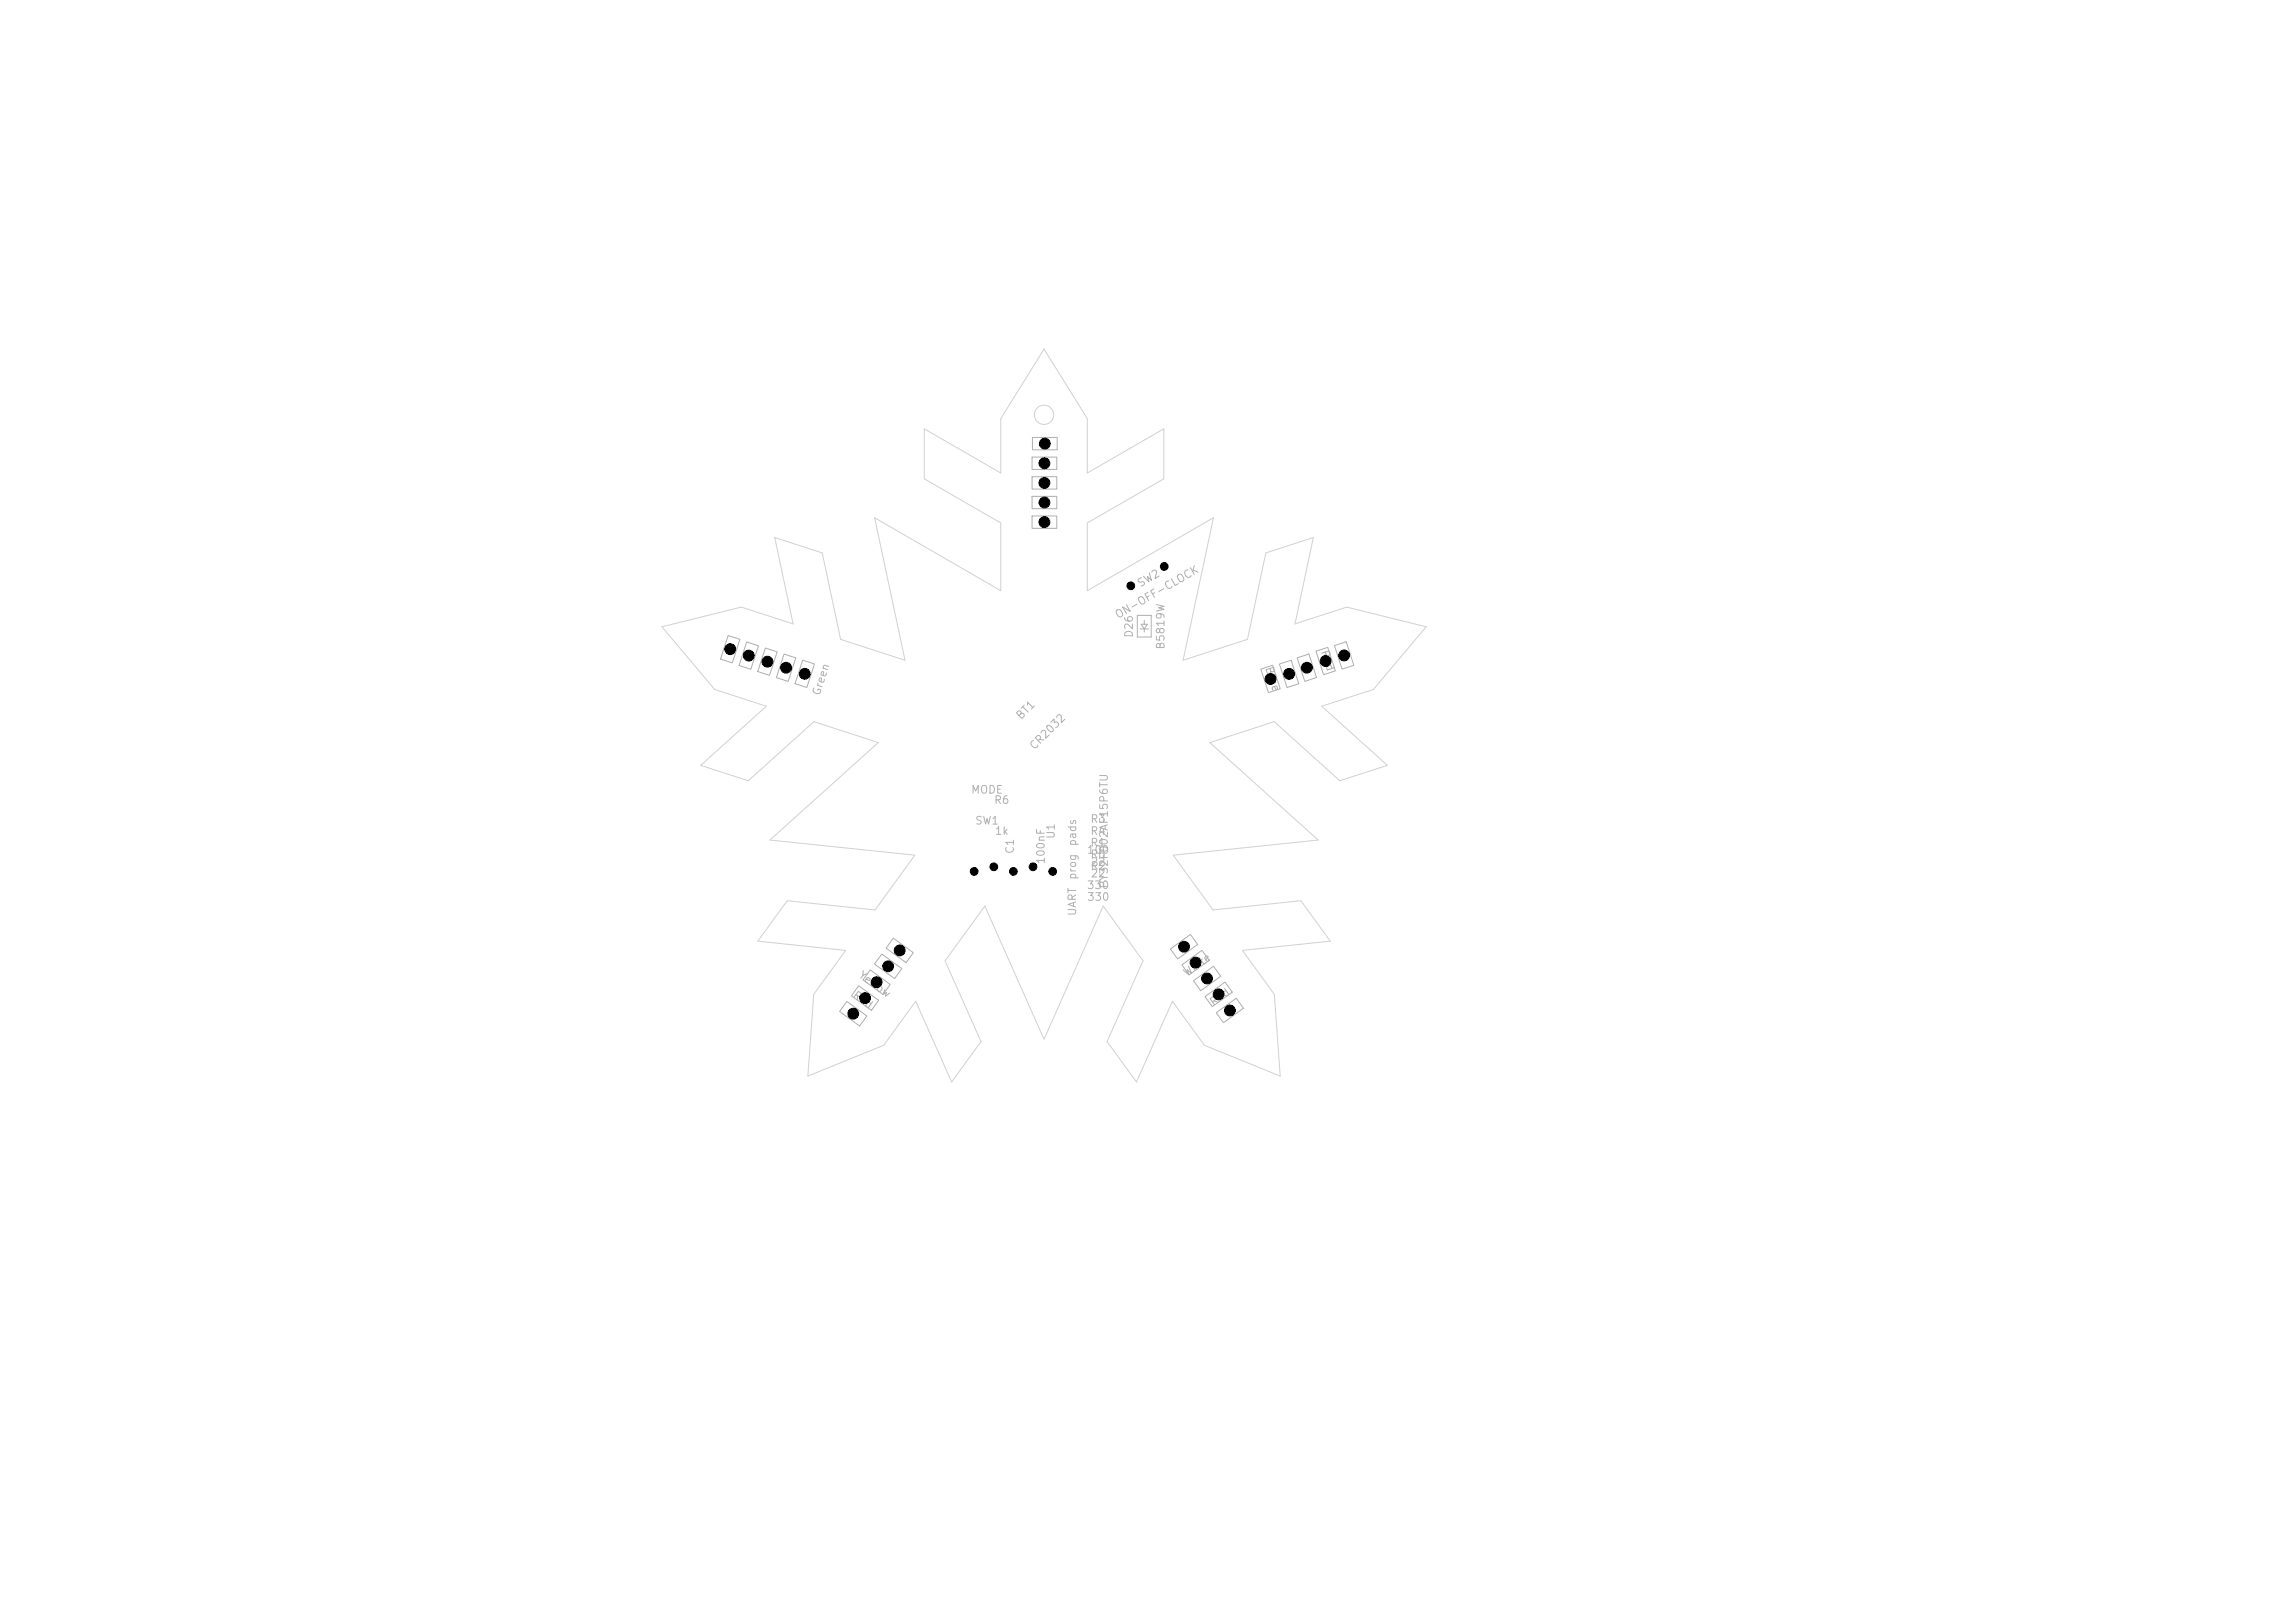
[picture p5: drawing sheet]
<svg xmlns="http://www.w3.org/2000/svg" width="297mm" height="210mm" viewBox="0 0 297 210" stroke-linecap="round" stroke-linejoin="round" font-family="sans-serif">
<defs><g id="words">
<g font-size="1" fill="#afafaf">
<text x="147.6" y="76.3" transform="rotate(-30 147.6 76.3)">SW2</text>
<text x="144.7" y="80.4" transform="rotate(-30 144.7 80.4)">ON-OFF-CLOCK</text>
<text x="146.8" y="82.6" transform="rotate(-90 146.8 82.6)">D26</text>
<text x="150.9" y="84.1" transform="rotate(-90 150.9 84.1)">B5819W</text>
<text x="163.5" y="86.4" transform="rotate(72 163.5 86.4)">Blue</text>
<text x="170.7" y="84.3" transform="rotate(72 170.7 84.3)">Red</text>
<text x="106.3" y="90.2" transform="rotate(-72 106.3 90.2)">Green</text>
<text x="132.2" y="93.4" transform="rotate(-45 132.2 93.4)">BT1</text>
<text x="134" y="97.3" transform="rotate(-45 134 97.3)">CR2032</text>
<text x="125.6" y="102.9">MODE</text>
<text x="126.1" y="106.9">SW1</text>
<text x="128.6" y="104.3">R6</text>
<text x="141" y="106.7">R3</text>
<text x="128.7" y="108.3">1k</text>
<text x="131.4" y="110.6" transform="rotate(-90 131.4 110.6)">C1</text>
<text x="135.4" y="111.9" transform="rotate(-90 135.4 111.9)">100nF</text>
<text x="136.7" y="108.6" transform="rotate(-90 136.7 108.6)">U1</text>
<text x="139.5" y="113.9" transform="rotate(-90 139.5 113.9)">prog</text>
<text x="139.5" y="109.6" transform="rotate(-90 139.5 109.6)">pads</text>
<text x="140.6" y="110.7">100</text>
<text x="141" y="109.8">R1</text>
<text x="141" y="108.3">R4</text>
<text x="141" y="111.3">R5</text>
<text x="141.1" y="113.8">22</text>
<text x="141.1" y="112.3">22</text>
<text x="141.1" y="112.8">R2</text>
<text x="139.5" y="118.6" transform="rotate(-90 139.5 118.6)">UART</text>
<text x="140.6" y="115.3">330</text>
<text x="140.6" y="116.8">330</text>
<text x="143.6" y="115.1" transform="rotate(-90 143.6 115.1)">PY32F002AF15P6TU</text>
<text x="110" y="129.1" transform="rotate(36 110 129.1)">Red</text>
<text x="110.8" y="126.5" transform="rotate(36 110.8 126.5)">Yellow</text>
<text x="153.7" y="126.7" transform="rotate(-36 153.7 126.7)">White</text>
<text x="157.1" y="130.5" transform="rotate(-36 157.1 130.5)">Red</text>
</g>
</g></defs>
<g fill="none" stroke="#afafaf" stroke-width=".13">
<path d="M133.6 59.1h3.2v1.6h-3.2zM133.6 56.6h3.2v1.6h-3.2zM133.6 66.8h3.2v1.6h-3.2zM133.6 64.2h3.2v1.6h-3.2zM133.6 61.7h3.2v1.6h-3.2zM147.2 79.6h1.8v2.8h-1.8zM94.2 82.2l1.6 .5-1 3.1-1.6-.5zM96.6 83.1l1.6 .5-1 3-1.6-.5zM99 83.8l1.6 .5-1 3.1-1.5-.5zM101.5 84.6l1.5 .5-1 3.1-1.5-.5zM103.9 85.4l1.5 .5-1 3.1-1.5-.5zM147.5 81.4h1.1"/>
<path d="M147.7 80.8h.8l-.4 .6zM148.1 80.3v.5M148.1 81.4v.4M163.2 86.6l1.5-.5 1 3-1.5 .5zM165.6 85.9l1.5-.5 1 3.1-1.5 .5zM167.9 85.1l1.5-.5 1 3.1-1.5 .5zM170.3 84.3l1.5-.5 1 3-1.5 .5zM172.7 83.5l1.5-.5 1 3.1-1.5 .5zM109.6 129.6l2.6 1.9-1 1.3-2.5-1.9zM111.1 127.6l2.6 1.8-.9 1.3-2.6-1.8zM112.6 125.5l2.6 1.9-.9 1.3-2.6-1.9zM114.1 123.4l2.6 1.9-.9 1.3-2.6-1.9z"/>
<path d="M115.6 121.4l2.6 1.9-.9 1.3-2.6-1.9zM151.5 122.8l2.6-1.9 .9 1.3-2.6 1.9zM153 124.8l2.5-1.8 1 1.3-2.6 1.8zM154.4 126.9l2.6-1.9 1 1.3-2.6 1.9zM155.9 129l2.6-1.9 1 1.3-2.6 1.9zM157.4 131l2.6-1.8 .9 1.3-2.6 1.8z"/>
</g>
<g fill="none" stroke="#d0d2cd" stroke-width=".13">
<path d="M85.7 81.1l10.2-2.5 6.7 2.1-2.3-11.2 6.1 2 2.4 11.2 8.3 2.7-3.9-18.4 16.3 9.4v-8.7l-9.9-5.7v-6.5l9.9 5.7v-7l5.6-9 5.6 9v7l9.9-5.7v6.5l-9.9 5.7v8.7l16.3-9.4-3.9 18.4 8.3-2.7 2.4-11.2 6.2-2-2.4 11.2 6.7-2.1 10.3 2.5-6.9 8.1-6.7 2.2 8.5 7.6-6.1 2-8.5-7.6-8.3 2.7 14 12.6-18.8 2 5.2 7 11.4-1.2 3.8 5.3-11.4 1.2 4.1 5.7 .8 10.5-9.8-4-4.2-5.6-4.6 10.4-3.8-5.2 4.6-10.5-5.1-7.1-7.7 17.3-7.6-17.3-5.2 7.1 4.7 10.5-3.8 5.2-4.7-10.4-4.1 5.6-9.9 4 .8-10.5 4.1-5.7-11.3-1.2 3.8-5.3 11.3 1.2 5.2-7-18.8-2 14.1-12.6-8.4-2.7-8.5 7.6-6.1-2 8.5-7.6-6.7-2.2z"/>
<circle cx="135.1" cy="53.7" r="1.25"/>
</g>
<g fill="#000" stroke="#000" stroke-width=".13">
<circle cx="135.2" cy="59.9" r=".7"/>
<circle cx="135.2" cy="57.4" r=".7"/>
<circle cx="135.2" cy="62.5" r=".7"/>
<circle cx="135.2" cy="67.6" r=".7"/>
<circle cx="135.2" cy="65" r=".7"/>
<circle cx="146.3" cy="75.8" r=".5"/>
<circle cx="150.7" cy="73.3" r=".5"/>
<circle cx="94.5" cy="84" r=".7"/>
<circle cx="96.9" cy="84.8" r=".7"/>
<circle cx="99.3" cy="85.6" r=".7"/>
<circle cx="101.7" cy="86.4" r=".7"/>
<circle cx="104.1" cy="87.2" r=".7"/>
<circle cx="164.4" cy="87.9" r=".7"/>
<circle cx="166.8" cy="87.2" r=".7"/>
<circle cx="169.1" cy="86.4" r=".7"/>
<circle cx="171.6" cy="85.5" r=".7"/>
<circle cx="173.9" cy="84.8" r=".7"/>
<circle cx="126.1" cy="112.8" r=".5"/>
<circle cx="128.6" cy="112.2" r=".5"/>
<circle cx="131.1" cy="112.8" r=".5"/>
<circle cx="133.7" cy="112.2" r=".5"/>
<circle cx="136.2" cy="112.8" r=".5"/>
<circle cx="110.4" cy="131.2" r=".7"/>
<circle cx="112" cy="129.1" r=".7"/>
<circle cx="113.4" cy="127.1" r=".7"/>
<circle cx="114.9" cy="125" r=".7"/>
<circle cx="116.4" cy="123" r=".7"/>
<circle cx="153.2" cy="122.5" r=".7"/>
<circle cx="154.7" cy="124.6" r=".7"/>
<circle cx="156.2" cy="126.6" r=".7"/>
<circle cx="157.7" cy="128.7" r=".7"/>
<circle cx="159.2" cy="130.7" r=".7"/>
</g>
<use href="#words"/>
</svg>
